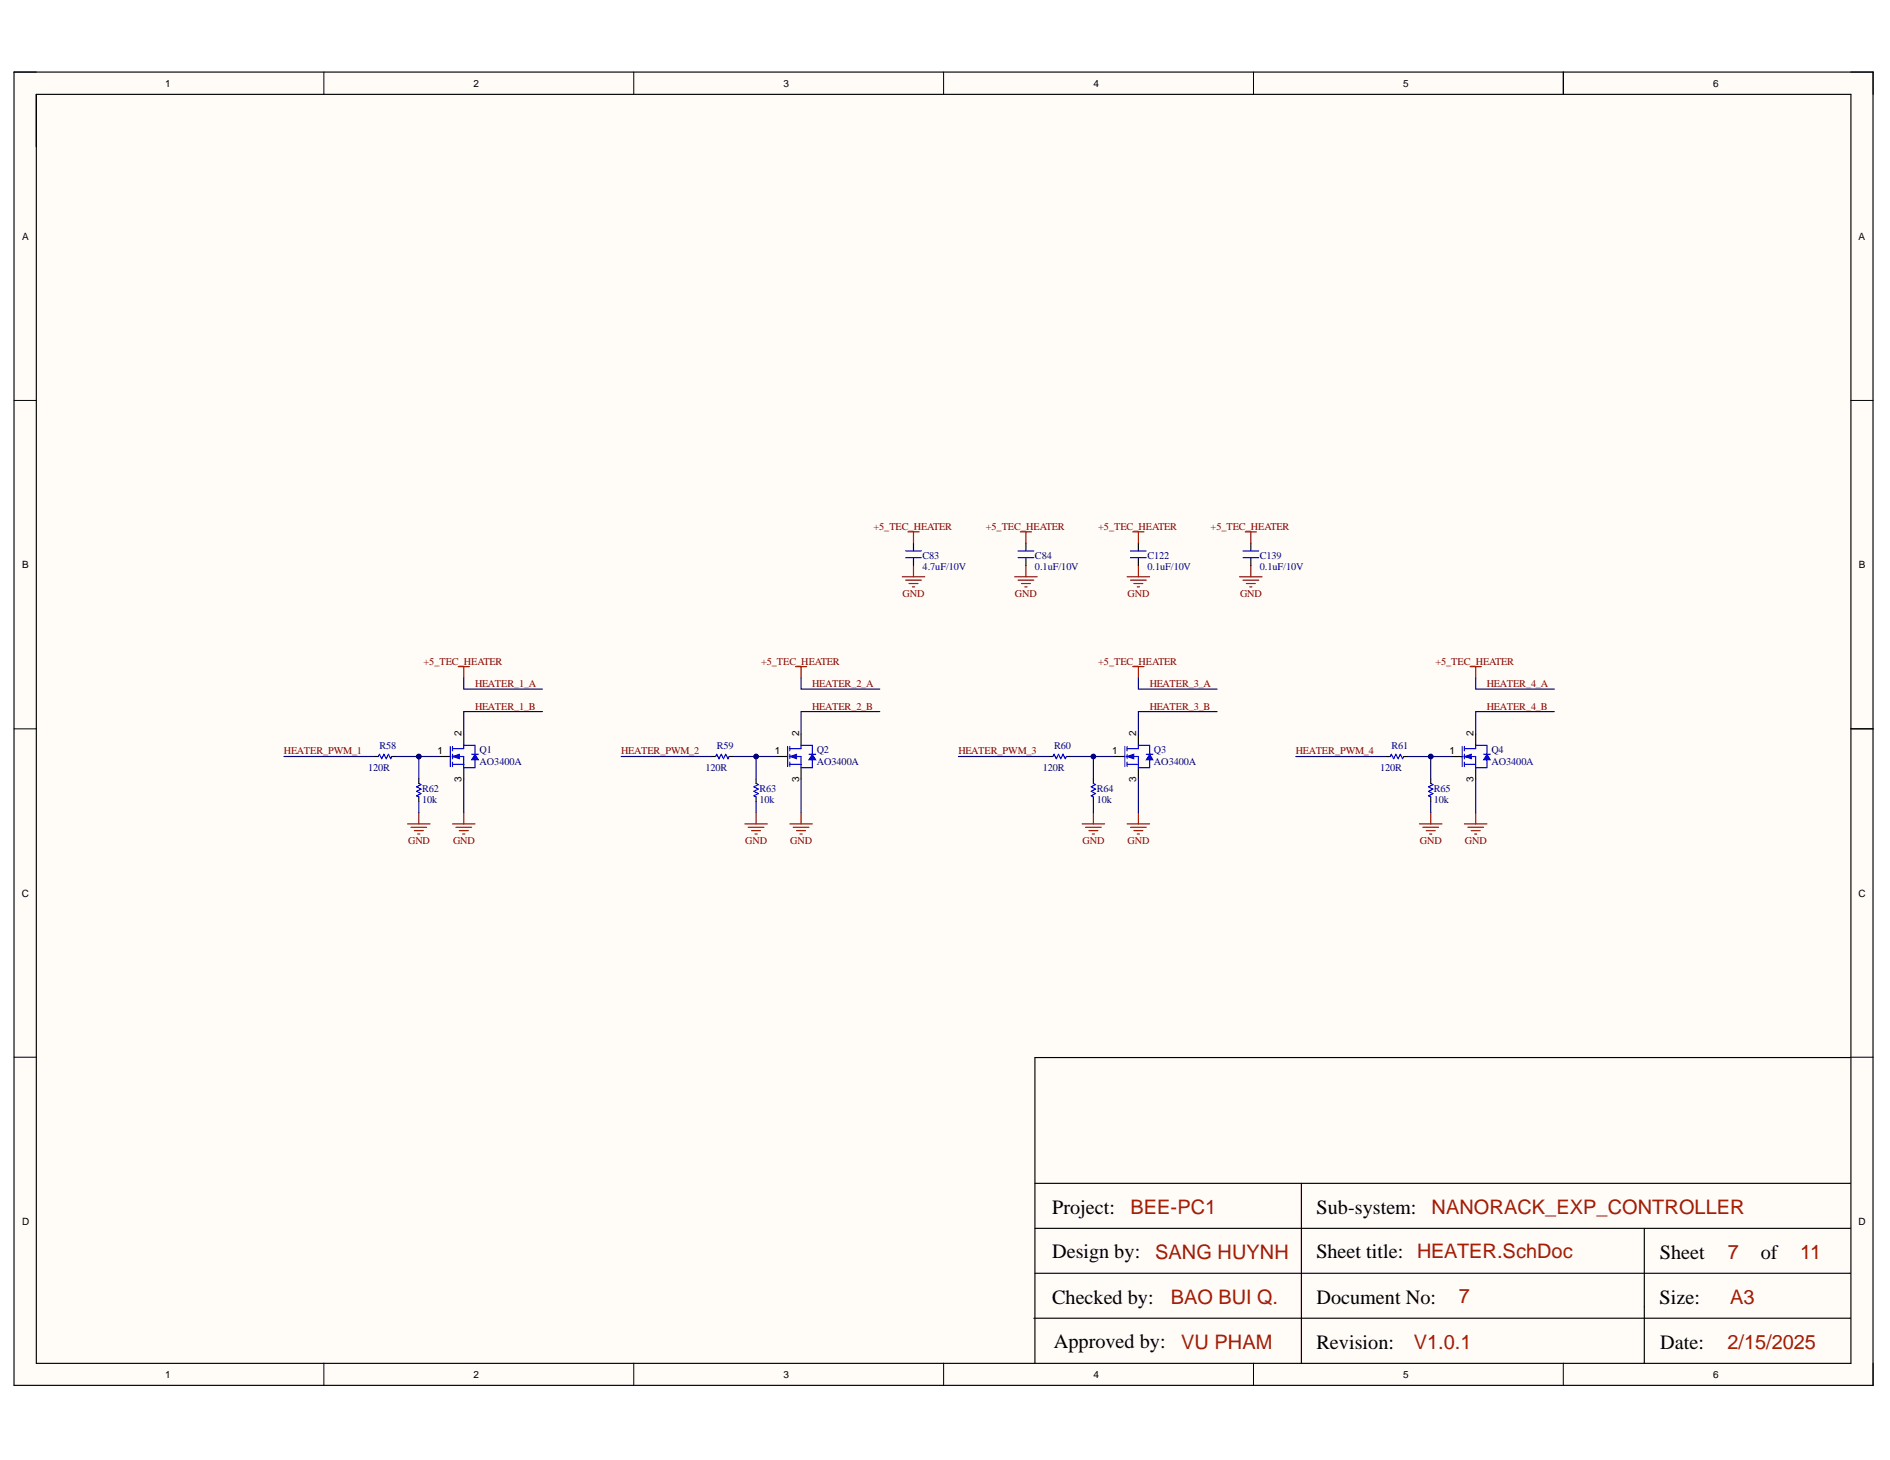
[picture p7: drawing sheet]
<svg xmlns="http://www.w3.org/2000/svg" width="279mm" height="216mm" viewBox="0 0 279 216" stroke-linecap="round" stroke-linejoin="round" font-family="sans-serif">
<defs><g id="words">
<g font-size="3">
<text x="155.5" y="179.5">Project:</text>
<text x="194.6" y="179.5">Sub-system:</text>
<text x="155.5" y="186">Design by:</text>
<text x="194.6" y="186">Sheet title: HEATER.SchDoc</text>
<text x="245.4" y="186.2">Sheet</text>
<text x="260.3" y="186.2">of</text>
<text x="155.5" y="192.8">Checked by:</text>
<text x="194.6" y="192.8">Document No:</text>
<text x="245.3" y="192.8">Size:</text>
<text x="155.8" y="199.3">Approved by:</text>
<text x="194.6" y="199.4">Revision:</text>
<text x="245.4" y="199.4">Date:</text>
</g>
<g font-size="3" fill="#a61c00">
<text x="167.1" y="179.5">BEE-PC1</text>
<text x="211.6" y="179.5">NANORACK_EXP_CONTROLLER</text>
<text x="170.8" y="186.2">SANG HUYNH</text>
<text x="255.4" y="186.2">7</text>
<text x="266.1" y="186.2">11</text>
<text x="173.1" y="192.8">BAO BUI Q.</text>
<text x="215.7" y="192.6">7</text>
<text x="255.8" y="192.8">A3</text>
<text x="174.6" y="199.4">VU PHAM</text>
<text x="209" y="199.4">V1.0.1</text>
<text x="255.4" y="199.4">2/15/2025</text>
</g>
<g font-size="1.5">
<text x="24.4" y="12.9">1</text>
<text x="70" y="12.9">2</text>
<text x="115.8" y="12.9">3</text>
<text x="161.6" y="12.9">4</text>
<text x="207.4" y="12.9">5</text>
<text x="253.2" y="12.9">6</text>
<text x="3.3" y="35.5">A</text>
<text x="274.8" y="35.5">A</text>
<text x="3.3" y="84">B</text>
<text x="274.8" y="84">B</text>
<text x="64.7" y="111.6">1</text>
<text x="68.2" y="108.9" transform="rotate(-90 68.2 108.9)">2</text>
<text x="114.5" y="111.6">1</text>
<text x="118.1" y="108.9" transform="rotate(-90 118.1 108.9)">2</text>
<text x="164.4" y="111.6">1</text>
<text x="168" y="108.9" transform="rotate(-90 168 108.9)">2</text>
<text x="214.3" y="111.6">1</text>
<text x="217.8" y="108.9" transform="rotate(-90 217.8 108.9)">2</text>
<text x="68.2" y="115.6" transform="rotate(-90 68.2 115.6)">3</text>
<text x="118.1" y="115.6" transform="rotate(-90 118.1 115.6)">3</text>
<text x="168" y="115.6" transform="rotate(-90 168 115.6)">3</text>
<text x="217.8" y="115.6" transform="rotate(-90 217.8 115.6)">3</text>
<text x="3.2" y="132.6">C</text>
<text x="274.7" y="132.6">C</text>
<text x="3.3" y="181.1">D</text>
<text x="274.8" y="181.1">D</text>
<text x="24.4" y="203.8">1</text>
<text x="70" y="203.8">2</text>
<text x="115.8" y="203.8">3</text>
<text x="161.6" y="203.8">4</text>
<text x="207.4" y="203.8">5</text>
<text x="253.2" y="203.8">6</text>
</g>
<g font-size="1.5" fill="#800000">
<text x="129.1" y="78.3">+5_TEC_HEATER</text>
<text x="145.7" y="78.3">+5_TEC_HEATER</text>
<text x="162.3" y="78.3">+5_TEC_HEATER</text>
<text x="179" y="78.3">+5_TEC_HEATER</text>
<text x="133.4" y="88.3">GND</text>
<text x="150" y="88.3">GND</text>
<text x="166.7" y="88.3">GND</text>
<text x="183.3" y="88.3">GND</text>
<text x="62.6" y="98.3">+5_TEC_HEATER</text>
<text x="70.2" y="101.6">HEATER_1_A</text>
<text x="112.5" y="98.3">+5_TEC_HEATER</text>
<text x="120.1" y="101.6">HEATER_2_A</text>
<text x="162.3" y="98.3">+5_TEC_HEATER</text>
<text x="170" y="101.6">HEATER_3_A</text>
<text x="212.2" y="98.3">+5_TEC_HEATER</text>
<text x="219.8" y="101.6">HEATER_4_A</text>
<text x="70.2" y="104.9">HEATER_1_B</text>
<text x="120.1" y="104.9">HEATER_2_B</text>
<text x="170" y="104.9">HEATER_3_B</text>
<text x="219.8" y="104.9">HEATER_4_B</text>
<text x="42" y="111.6">HEATER_PWM_1</text>
<text x="91.8" y="111.6">HEATER_PWM_2</text>
<text x="141.7" y="111.6">HEATER_PWM_3</text>
<text x="191.6" y="111.6">HEATER_PWM_4</text>
<text x="60.3" y="124.9">GND</text>
<text x="67" y="124.9">GND</text>
<text x="110.2" y="124.9">GND</text>
<text x="116.8" y="124.9">GND</text>
<text x="160" y="124.9">GND</text>
<text x="166.7" y="124.9">GND</text>
<text x="209.9" y="124.9">GND</text>
<text x="216.5" y="124.9">GND</text>
</g>
<g font-size="1.5" fill="#000080">
<text x="136.4" y="82.7">C83</text>
<text x="153" y="82.7">C84</text>
<text x="169.6" y="82.7">C122</text>
<text x="186.2" y="82.7">C139</text>
<text x="136.4" y="84.3">4.7uF/10V</text>
<text x="153" y="84.3">0.1uF/10V</text>
<text x="169.6" y="84.3">0.1uF/10V</text>
<text x="186.2" y="84.3">0.1uF/10V</text>
<text x="56.1" y="110.7">R58</text>
<text x="70.9" y="111.4">Q1</text>
<text x="70.9" y="113.1">AO3400A</text>
<text x="105.9" y="110.7">R59</text>
<text x="120.7" y="111.4">Q2</text>
<text x="120.7" y="113.1">AO3400A</text>
<text x="155.8" y="110.7">R60</text>
<text x="170.6" y="111.4">Q3</text>
<text x="170.6" y="113.1">AO3400A</text>
<text x="205.7" y="110.7">R61</text>
<text x="220.5" y="111.4">Q4</text>
<text x="220.5" y="113.1">AO3400A</text>
<text x="54.4" y="114.1">120R</text>
<text x="62.4" y="117.1">R62</text>
<text x="62.4" y="118.7">10k</text>
<text x="104.3" y="114.1">120R</text>
<text x="112.3" y="117.1">R63</text>
<text x="112.3" y="118.7">10k</text>
<text x="154.1" y="114.1">120R</text>
<text x="162.1" y="117.1">R64</text>
<text x="162.1" y="118.7">10k</text>
<text x="204" y="114.1">120R</text>
<text x="212" y="117.1">R65</text>
<text x="212" y="118.7">10k</text>
</g>
</g></defs>
<g fill="#fffcf8">
<path d="M2.1 10.7h274.8v194.2h-274.8z" fill-rule="evenodd"/>
<path d="M5.4 14h268.2v187.6h-268.2z" fill-rule="evenodd"/>
</g>
<g fill="none" stroke="#000" stroke-width=".15">
<path d="M2.1 10.7h3.3M47.9 10.7v3.3M93.7 10.7v3.3M139.5 10.7v3.3M185.3 10.7v3.3M231.1 10.7v3.3M273.6 10.7h3.3v3.3M2.1 59.2h3.3M273.6 59.2h3.3M2.1 107.8h3.3M273.6 107.8h3.3M2.1 156.3h3.3"/>
<path d="M273.6 156.3h3.3M47.9 201.6v3.3M93.7 201.6v3.3M139.5 201.6v3.3M185.3 201.6v3.3M231.1 201.6v3.3M276.9 201.6v3.3"/>
</g>
<g fill="none" stroke="#000" stroke-width=".17">
<path d="M2.1 10.7h274.8v194.2h-274.8zM5.4 14h268.2v187.6h-268.2zM231.1 10.7v3.3M64.9 111.9h1.7M68.6 108.5v1.7M68.6 113.5v1.7M273.6 107.8h3.3M273.5 156.4h-120.5v45.2M153 175h120.5M192.4 175v26.6M152.8 194.9h120.7M153 188.3h120.5"/>
<path d="M153 181.6h120.5M243.1 181.6v20"/>
</g>
<path d="M66.6 110.4v3M66.9 110.7h1.7M66.9 111.9h1.7v1.6M66.9 113h1.7M66.9 110.4v.6M66.9 111.5v.7M66.9 112.7v.7" fill="none" stroke="#00f" stroke-width=".17"/>
<path d="M66.9 111.9l1-.4v.7z" fill="#00f"/>
<path d="M66.9 111.9l1-.4v.7z" fill="none" stroke="#00f" stroke-width=".15"/>
<path d="M68.6 110.7v-.5h1.6v1.3M70.2 112.4v1.1h-1.6" fill="none" stroke="#00f" stroke-width=".17"/>
<path d="M70.2 111.5l.5 .9h-1z" fill="#00f"/>
<path d="M70.2 111.5l.5 .9h-1z" fill="none" stroke="#00f" stroke-width=".15"/>
<path d="M55.9 111.9l.2-.4 .3 .7 .4-.7 .3 .7 .3-.7 .4 .7 .1-.3M61.9 115.9l.3 .1-.6 .4 .6 .3-.6 .3 .6 .4-.6 .3 .3 .1M69.7 111.5h1M116.4 110.4v3M116.8 110.7h1.6M116.8 111.9h1.6v1.6M116.8 113h1.6M116.8 110.4v.6M116.8 111.5v.7M116.8 112.7v.7" fill="none" stroke="#00f" stroke-width=".17"/>
<path d="M55.3 111.9h.6M57.9 111.9h.7M61.9 115.2v.7M61.9 117.8v.7M114.8 111.9h1.6M118.4 108.5v1.7M118.4 113.5v1.7" fill="none" stroke="#000" stroke-width=".17"/>
<path d="M60.2 121.8h3.4M60.7 122.3h2.4M61.2 122.8h1.4M61.7 123.3h.4M61.9 120.2v1.6M66.9 121.8h3.3M67.4 122.3h2.3M67.9 122.8h1.3M68.4 123.3h.3M68.6 120.2v1.6" fill="none" stroke="#800000" stroke-width=".17"/>
<path d="M116.8 111.9l1-.4v.7z" fill="#00f"/>
<path d="M116.8 111.9l1-.4v.7z" fill="none" stroke="#00f" stroke-width=".15"/>
<path d="M118.4 110.7v-.5h1.7v1.3M120.1 112.4v1.1h-1.7" fill="none" stroke="#00f" stroke-width=".17"/>
<path d="M120.1 111.5l.5 .9h-1z" fill="#00f"/>
<path d="M120.1 111.5l.5 .9h-1z" fill="none" stroke="#00f" stroke-width=".15"/>
<path d="M105.8 111.9l.2-.4 .3 .7 .3-.7 .4 .7 .3-.7 .3 .7 .2-.3M111.8 115.9l.3 .1-.7 .4 .7 .3-.7 .3 .7 .4-.7 .3 .4 .1M119.6 111.5h1M166.3 110.4v3M166.6 110.7h1.7M166.6 111.9h1.7v1.6M166.6 113h1.7M166.6 110.4v.6M166.6 111.5v.7M166.6 112.7v.7" fill="none" stroke="#00f" stroke-width=".17"/>
<path d="M105.1 111.9h.7M107.8 111.9h.6M111.8 115.2v.7M111.8 117.8v.7M164.6 111.9h1.7M168.3 108.5v1.7M168.3 113.5v1.7" fill="none" stroke="#000" stroke-width=".17"/>
<path d="M110.1 121.8h3.3M110.6 122.3h2.3M111.1 122.8h1.3M111.6 123.3h.3M111.8 120.2v1.6M116.8 121.8h3.3M117.3 122.3h2.3M117.8 122.8h1.3M118.3 123.3h.3M118.4 120.2v1.6" fill="none" stroke="#800000" stroke-width=".17"/>
<path d="M166.6 111.9l1-.4v.7z" fill="#00f"/>
<path d="M166.6 111.9l1-.4v.7z" fill="none" stroke="#00f" stroke-width=".15"/>
<path d="M168.3 110.7v-.5h1.6v1.3M169.9 112.4v1.1h-1.6" fill="none" stroke="#00f" stroke-width=".17"/>
<path d="M169.9 111.5l.5 .9h-.9z" fill="#00f"/>
<path d="M169.9 111.5l.5 .9h-.9z" fill="none" stroke="#00f" stroke-width=".15"/>
<path d="M155.7 111.9l.1-.4 .4 .7 .3-.7 .3 .7 .3-.7 .4 .7 .1-.3M161.6 115.9l.4 .1-.7 .4 .7 .3-.7 .3 .7 .4-.7 .3 .3 .1M169.5 111.5h.9M216.2 110.4v3M216.5 110.7h1.7M216.5 111.9h1.7v1.6M216.5 113h1.7M216.5 110.4v.6M216.5 111.5v.7M216.5 112.7v.7" fill="none" stroke="#00f" stroke-width=".17"/>
<path d="M155 111.9h.7M157.6 111.9h.7M161.6 115.2v.7M161.6 117.8v.7M214.5 111.9h1.7M218.2 108.5v1.7M218.2 113.5v1.7" fill="none" stroke="#000" stroke-width=".17"/>
<path d="M160 121.8h3.3M160.5 122.3h2.3M161 122.8h1.3M161.5 123.3h.3M161.6 120.2v1.6M166.6 121.8h3.3M167.1 122.3h2.4M167.6 122.8h1.3M168.1 123.3h.4M168.3 120.2v1.6" fill="none" stroke="#800000" stroke-width=".17"/>
<path d="M216.5 111.9l1-.4v.7z" fill="#00f"/>
<path d="M216.5 111.9l1-.4v.7z" fill="none" stroke="#00f" stroke-width=".15"/>
<path d="M218.2 110.7v-.5h1.6v1.3M219.8 112.4v1.1h-1.6" fill="none" stroke="#00f" stroke-width=".17"/>
<path d="M219.8 111.5l.5 .9h-1z" fill="#00f"/>
<path d="M219.8 111.5l.5 .9h-1z" fill="none" stroke="#00f" stroke-width=".15"/>
<path d="M133.9 82.5h2.3M133.9 81.5h2.3M150.5 82.5h2.3M150.5 81.5h2.3M205.5 111.9l.2-.4 .3 .7 .3-.7 .4 .7 .3-.7 .3 .7 .2-.3M211.5 115.9l.3 .1-.6 .4 .6 .3-.6 .3 .6 .4-.6 .3 .3 .2M219.3 111.5h1" fill="none" stroke="#00f" stroke-width=".17"/>
<path d="M135 80.3v1.2M135 82.5v1.1M151.7 80.3v1.2M151.7 82.5v1.1M204.9 111.9h.6M207.5 111.9h.7M211.5 115.2v.7M211.5 117.9v.6" fill="none" stroke="#000" stroke-width=".17"/>
<g fill="none" stroke="#800000" stroke-width=".17">
<path d="M134.2 78.6h1.7M135 78.6v1.7M150.8 78.6h1.7M151.7 78.6v1.7M67.7 98.6h1.7M68.6 98.6v1.6M117.6 98.6h1.7M118.4 98.6v1.6M133.4 85.3h3.3M133.9 85.8h2.3M134.4 86.3h1.3M134.9 86.8h.3"/>
<path d="M135 83.6v1.7M150 85.3h3.3M150.5 85.8h2.3M151 86.3h1.3M151.5 86.8h.3M151.7 83.6v1.7M167.5 98.6h1.6M168.3 98.6v1.6M217.3 98.6h1.7M218.2 98.6v1.6M209.8 121.8h3.4M210.3 122.3h2.4"/>
<path d="M210.8 122.8h1.4M211.3 123.3h.4M211.5 120.2v1.6M216.5 121.8h3.3M217 122.3h2.3M217.5 122.8h1.3M218 123.3h.3M218.2 120.2v1.6"/>
</g>
<path d="M58.6 111.9h6.3" fill="none" stroke="#000080" stroke-width=".17"/>
<circle cx="61.9" cy="111.9" r=".33" fill="#000080"/>
<circle cx="61.9" cy="111.9" r=".33" fill="none" stroke="#000080" stroke-width=".15"/>
<path d="M61.9 111.9v3.3" fill="none" stroke="#000080" stroke-width=".17"/>
<circle cx="61.9" cy="111.9" r=".33" fill="#000080"/>
<circle cx="61.9" cy="111.9" r=".33" fill="none" stroke="#000080" stroke-width=".15"/>
<path d="M61.9 118.5v1.7M68.6 100.2v1.7h11.6M68.6 115.2v5M80.2 105.2h-11.6v3.3M108.4 111.9h6.4" fill="none" stroke="#000080" stroke-width=".17"/>
<circle cx="111.8" cy="111.9" r=".33" fill="#000080"/>
<circle cx="111.8" cy="111.9" r=".33" fill="none" stroke="#000080" stroke-width=".15"/>
<path d="M111.8 111.9v3.3" fill="none" stroke="#000080" stroke-width=".17"/>
<circle cx="111.8" cy="111.9" r=".33" fill="#000080"/>
<circle cx="111.8" cy="111.9" r=".33" fill="none" stroke="#000080" stroke-width=".15"/>
<path d="M111.8 118.5v1.7M118.4 100.2v1.7h11.7M118.4 115.2v5M130.1 105.2h-11.7v3.3M158.3 111.9h6.3" fill="none" stroke="#000080" stroke-width=".17"/>
<circle cx="161.6" cy="111.9" r=".33" fill="#000080"/>
<circle cx="161.6" cy="111.9" r=".33" fill="none" stroke="#000080" stroke-width=".15"/>
<path d="M161.6 111.9v3.3" fill="none" stroke="#000080" stroke-width=".17"/>
<circle cx="161.6" cy="111.9" r=".33" fill="#000080"/>
<circle cx="161.6" cy="111.9" r=".33" fill="none" stroke="#000080" stroke-width=".15"/>
<path d="M161.6 118.5v1.7M168.3 100.2v1.7h11.6M168.3 115.2v5M179.9 105.2h-11.6v3.3M208.2 111.9h6.3" fill="none" stroke="#000080" stroke-width=".17"/>
<circle cx="211.5" cy="111.9" r=".33" fill="#000080"/>
<circle cx="211.5" cy="111.9" r=".33" fill="none" stroke="#000080" stroke-width=".15"/>
<path d="M211.5 111.9v3.3" fill="none" stroke="#000080" stroke-width=".17"/>
<circle cx="211.5" cy="111.9" r=".33" fill="#000080"/>
<circle cx="211.5" cy="111.9" r=".33" fill="none" stroke="#000080" stroke-width=".15"/>
<path d="M42 111.9h13.3M91.8 111.9h13.3M141.7 111.9h13.3M191.6 111.9h13.3M211.5 118.5v1.7M218.2 100.2v1.7h11.6M218.2 115.2v5M229.8 105.2h-11.6v3.3" fill="none" stroke="#000080" stroke-width=".17"/>
<g fill="none" stroke="#800000" stroke-width=".17">
<path d="M167.5 78.6h1.6M168.3 78.6v1.7M184.1 78.7h1.6M184.9 78.7v1.6M166.6 85.3h3.3M167.1 85.8h2.4M167.6 86.3h1.3M168.1 86.8h.4M168.3 83.6v1.7M183.2 85.3h3.4M183.7 85.8h2.4M184.2 86.3h1.4"/>
<path d="M184.7 86.8h.4M184.9 83.6v1.7"/>
</g>
<path d="M168.3 80.3v1.2M168.3 82.5v1.1M184.9 80.3v1.2M184.9 82.5v1.1" fill="none" stroke="#000" stroke-width=".17"/>
<path d="M167.1 82.5h2.4M167.1 81.5h2.4M183.7 82.5h2.4M183.7 81.5h2.4" fill="none" stroke="#00f" stroke-width=".17"/>
<use href="#words"/>
</svg>
